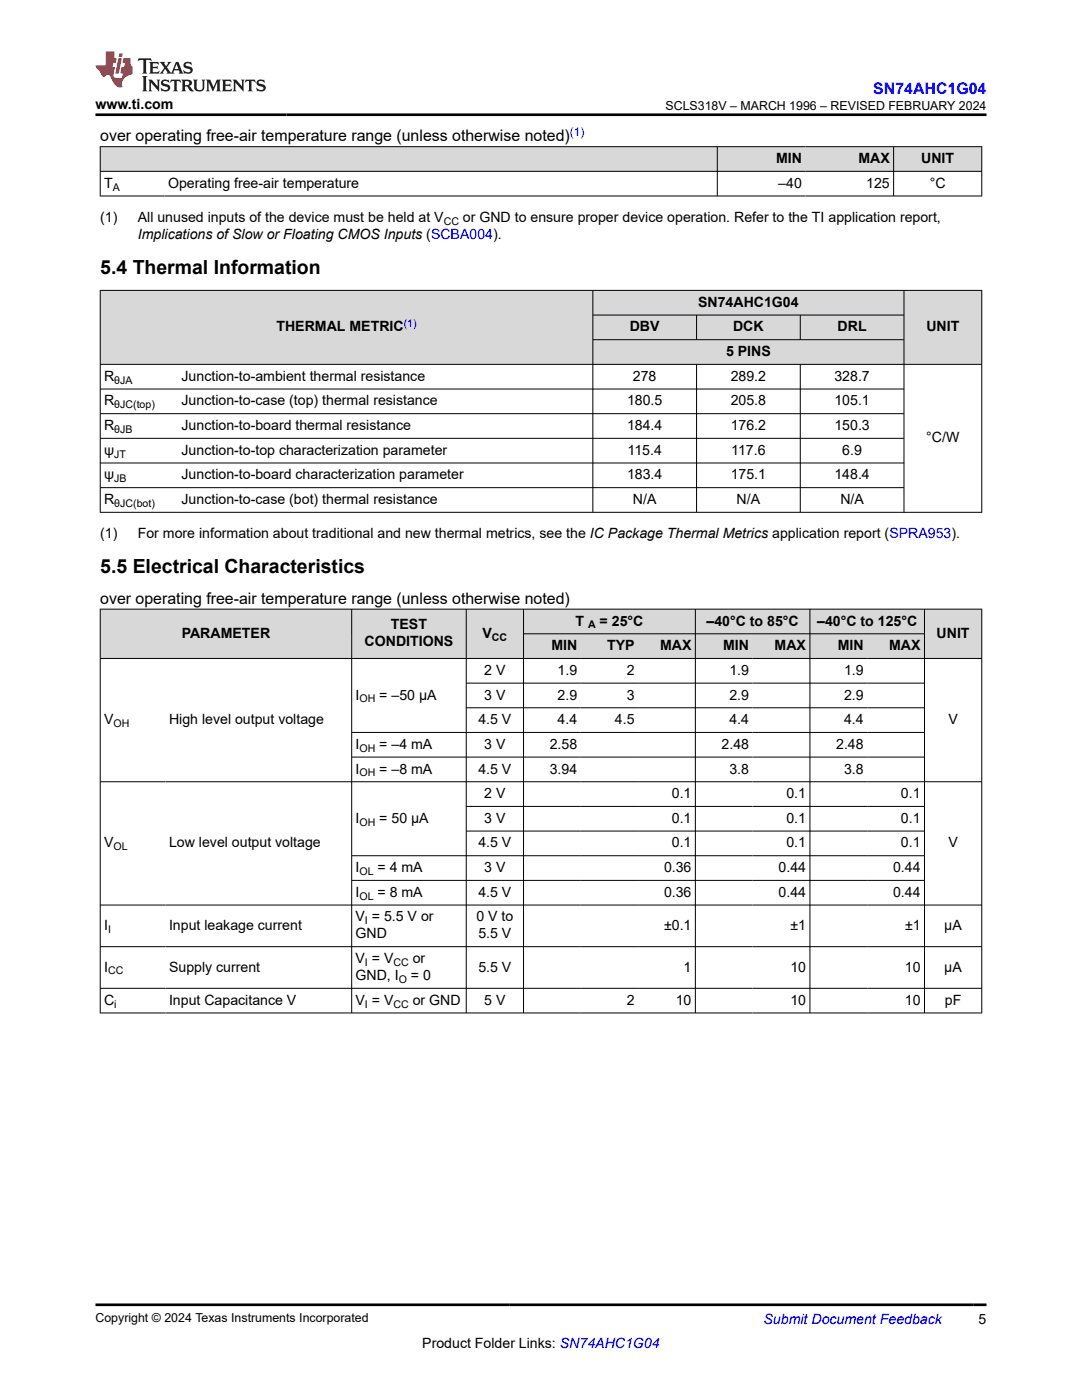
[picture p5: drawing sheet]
<svg xmlns="http://www.w3.org/2000/svg" width="216mm" height="279mm" viewBox="0 0 216 279" stroke-linecap="round" stroke-linejoin="round" font-family="sans-serif">
<defs><g id="words">
<g font-size="3.9">
<text x="20" y="54.6">5.4 Thermal Information</text>
<text x="20" y="114.4">5.5 Electrical Characteristics</text>
</g>
<text font-size="3.2" fill="#00f" x="174.3" y="18.7">SN74AHC1G04</text>
<g font-size="3.2">
<text x="20" y="28.2">over operating free-air temperature range (unless otherwise noted)</text>
<text x="20" y="120.5">over operating free-air temperature range (unless otherwise noted)</text>
</g>
<g font-size="2.8">
<text x="19" y="21.8">www.ti.com</text>
<text x="154.8" y="32.5">MIN</text>
<text x="171.3" y="32.5">MAX</text>
<text x="183.8" y="32.5">UNIT</text>
<text x="20.8" y="37.5">T</text>
<text x="33.5" y="37.5">Operating free-air temperature</text>
<text x="155.3" y="37.5">–40</text>
<text x="172.8" y="37.5">125</text>
<text x="185.5" y="37.5">°C</text>
<text x="20" y="44.3">(1)</text>
<text x="27.5" y="44.3">All unused inputs of the device must be held at V</text>
<text x="27.5" y="47.7">Implications of Slow or Floating CMOS Inputs (SCBA004).</text>
<text x="92.4" y="44.3">or GND to ensure proper device operation. Refer to the TI application report,</text>
<text x="139.3" y="61.2">SN74AHC1G04</text>
<text x="55.2" y="66.1">THERMAL METRIC</text>
<text x="125.7" y="66.1">DBV</text>
<text x="144.9" y="71.1">5 PINS</text>
<text x="146.3" y="66.1">DCK</text>
<text x="167.1" y="66.1">DRL</text>
<text x="184.8" y="66.1">UNIT</text>
<text x="20.8" y="76">R</text>
<text x="36.2" y="76">Junction-to-ambient thermal resistance</text>
<text x="126.3" y="76">278</text>
<text x="145.8" y="76">289.2</text>
<text x="166.5" y="76">328.7</text>
<text x="20.8" y="80.9">R</text>
<text x="36.2" y="80.9">Junction-to-case (top) thermal resistance</text>
<text x="125.1" y="80.9">180.5</text>
<text x="145.8" y="80.9">205.8</text>
<text x="166.5" y="80.9">105.1</text>
<text x="20.8" y="85.8">R</text>
<text x="36.2" y="85.8">Junction-to-board thermal resistance</text>
<text x="125.1" y="85.8">184.4</text>
<text x="145.8" y="85.8">176.2</text>
<text x="166.5" y="85.8">150.3</text>
<text x="184.8" y="88.3">°C/W</text>
<text x="20.8" y="90.8">ψ</text>
<text x="20.8" y="95.7">ψ</text>
<text x="36.2" y="90.8">Junction-to-top characterization parameter</text>
<text x="36.2" y="95.7">Junction-to-board characterization parameter</text>
<text x="125.1" y="95.7">183.4</text>
<text x="125.2" y="90.8">115.4</text>
<text x="145.8" y="95.7">175.1</text>
<text x="145.9" y="90.8">117.6</text>
<text x="166.5" y="95.7">148.4</text>
<text x="168.1" y="90.8">6.9</text>
<text x="20.8" y="100.6">R</text>
<text x="36.2" y="100.6">Junction-to-case (bot) thermal resistance</text>
<text x="126.3" y="100.6">N/A</text>
<text x="147" y="100.6">N/A</text>
<text x="167.7" y="100.6">N/A</text>
<text x="20" y="107.4">(1)</text>
<text x="27.5" y="107.4">For more information about traditional and new thermal metrics, see the IC Package Thermal Metrics application report (SPRA953).</text>
<text x="78" y="125.6">TEST</text>
<text x="114.8" y="124.8">T</text>
<text x="119.6" y="124.8">= 25°C</text>
<text x="141" y="124.8">–40°C to 85°C</text>
<text x="163.1" y="124.8">–40°C to 125°C</text>
<text x="36.3" y="127.3">PARAMETER</text>
<text x="72.7" y="129">CONDITIONS</text>
<text x="96.3" y="127.3">V</text>
<text x="110" y="129.8">MIN</text>
<text x="121.1" y="129.8">TYP</text>
<text x="131.7" y="129.8">MAX</text>
<text x="144.3" y="129.8">MIN</text>
<text x="154.6" y="129.8">MAX</text>
<text x="167.2" y="129.8">MIN</text>
<text x="177.4" y="129.8">MAX</text>
<text x="186.9" y="127.3">UNIT</text>
<text x="96.6" y="134.7">2 V</text>
<text x="111.3" y="134.7">1.9</text>
<text x="125" y="134.7">2</text>
<text x="145.6" y="134.7">1.9</text>
<text x="168.4" y="134.7">1.9</text>
<text x="70.9" y="139.6">I</text>
<text x="75.7" y="139.6">= –50 µA</text>
<text x="96.6" y="139.6">3 V</text>
<text x="111.3" y="139.6">2.9</text>
<text x="125" y="139.6">3</text>
<text x="145.6" y="139.6">2.9</text>
<text x="168.4" y="139.6">2.9</text>
<text x="20.8" y="144.5">V</text>
<text x="33.7" y="144.5">High level output voltage</text>
<text x="70.9" y="149.4">I</text>
<text x="75.7" y="149.4">= –4 mA</text>
<text x="95.5" y="144.5">4.5 V</text>
<text x="96.6" y="149.4">3 V</text>
<text x="109.7" y="149.4">2.58</text>
<text x="111.3" y="144.5">4.4</text>
<text x="122.7" y="144.5">4.5</text>
<text x="144" y="149.4">2.48</text>
<text x="145.6" y="144.5">4.4</text>
<text x="166.8" y="149.4">2.48</text>
<text x="168.4" y="144.5">4.4</text>
<text x="189.2" y="144.5">V</text>
<text x="70.9" y="154.4">I</text>
<text x="75.7" y="154.4">= –8 mA</text>
<text x="95.5" y="154.4">4.5 V</text>
<text x="109.7" y="154.4">3.94</text>
<text x="145.6" y="154.4">3.8</text>
<text x="168.4" y="154.4">3.8</text>
<text x="96.6" y="159.3">2 V</text>
<text x="134.1" y="159.3">0.1</text>
<text x="156.9" y="159.3">0.1</text>
<text x="179.8" y="159.3">0.1</text>
<text x="70.9" y="164.2">I</text>
<text x="75.7" y="164.2">= 50 µA</text>
<text x="96.6" y="164.2">3 V</text>
<text x="134.1" y="164.2">0.1</text>
<text x="156.9" y="164.2">0.1</text>
<text x="179.8" y="164.2">0.1</text>
<text x="20.8" y="169.1">V</text>
<text x="33.7" y="169.1">Low level output voltage</text>
<text x="95.5" y="169.1">4.5 V</text>
<text x="134.1" y="169.1">0.1</text>
<text x="156.9" y="169.1">0.1</text>
<text x="179.8" y="169.1">0.1</text>
<text x="189.2" y="169.1">V</text>
<text x="70.9" y="174.1">I</text>
<text x="70.9" y="179">I</text>
<text x="75.3" y="174.1">= 4 mA</text>
<text x="75.3" y="179">= 8 mA</text>
<text x="95.5" y="179">4.5 V</text>
<text x="96.6" y="174.1">3 V</text>
<text x="132.5" y="174.1">0.36</text>
<text x="132.5" y="179">0.36</text>
<text x="155.4" y="174.1">0.44</text>
<text x="155.4" y="179">0.44</text>
<text x="178.2" y="174.1">0.44</text>
<text x="178.2" y="179">0.44</text>
<text x="20.8" y="185.6">I</text>
<text x="33.7" y="185.6">Input leakage current</text>
<text x="70.9" y="183.9">V = 5.5 V or</text>
<text x="95.1" y="183.9">0 V to</text>
<text x="132.5" y="185.6">±0.1</text>
<text x="157.7" y="185.6">±1</text>
<text x="180.6" y="185.6">±1</text>
<text x="188.4" y="185.6">µA</text>
<text x="70.9" y="187.3">GND</text>
<text x="95.5" y="187.3">5.5 V</text>
<text x="20.8" y="193.9">I</text>
<text x="33.7" y="193.9">Supply current</text>
<text x="70.9" y="195.6">GND, I</text>
<text x="70.9" y="192.2">V = V</text>
<text x="82" y="195.6">= 0</text>
<text x="82.4" y="192.2">or</text>
<text x="95.5" y="193.9">5.5 V</text>
<text x="136.4" y="193.9">1</text>
<text x="157.7" y="193.9">10</text>
<text x="180.6" y="193.9">10</text>
<text x="188.4" y="193.9">µA</text>
<text x="20.8" y="200.5">C</text>
<text x="33.7" y="200.5">Input Capacitance V</text>
<text x="70.9" y="200.5">V = V</text>
<text x="82.4" y="200.5">or GND</text>
<text x="96.6" y="200.5">5 V</text>
<text x="125" y="200.5">2</text>
<text x="134.8" y="200.5">10</text>
<text x="157.7" y="200.5">10</text>
<text x="180.6" y="200.5">10</text>
<text x="188.5" y="200.5">pF</text>
<text x="84.3" y="269">Product Folder Links: SN74AHC1G04</text>
<text x="195.3" y="264.2">5</text>
</g>
<text font-size="2.8" fill="#00f" x="152.4" y="264.2">Submit Document Feedback</text>
<g font-size="2.5">
<text x="132.8" y="21.9">SCLS318V – MARCH 1996 – REVISED FEBRUARY 2024</text>
<text x="19" y="263.9">Copyright © 2024 Texas Instruments Incorporated</text>
</g>
<text font-size="2.4" fill="#00f" x="113.7" y="27.2">(1)</text>
<g font-size="2.1">
<text x="22.5" y="38">A</text>
<text x="88.5" y="44.8">CC</text>
<text x="22.8" y="76.6">θJA</text>
<text x="22.8" y="81.5">θJC(top)</text>
<text x="22.8" y="86.4">θJB</text>
<text x="22.8" y="91.3">JT</text>
<text x="22.8" y="96.2">JB</text>
<text x="22.8" y="101.2">θJC(bot)</text>
<text x="117.3" y="125.4">A</text>
<text x="98.2" y="127.9">CC</text>
<text x="71.7" y="140.2">OH</text>
<text x="22.6" y="145.1">OH</text>
<text x="71.7" y="150">OH</text>
<text x="71.7" y="154.9">OH</text>
<text x="71.7" y="164.8">OH</text>
<text x="22.6" y="169.7">OL</text>
<text x="71.7" y="174.6">OL</text>
<text x="71.7" y="179.5">OL</text>
<text x="72.8" y="184.5">I</text>
<text x="21.6" y="186.2">I</text>
<text x="21.6" y="194.5">CC</text>
<text x="72.8" y="192.8">I</text>
<text x="78.5" y="192.8">CC</text>
<text x="79.6" y="196.2">O</text>
<text x="22.8" y="201.1">i</text>
<text x="72.8" y="201.1">I</text>
<text x="78.5" y="201.1">CC</text>
</g>
<text font-size="2.1" fill="#00f" x="80.6" y="65.2">(1)</text>
</g></defs>
<g fill="#d8d8d8">
<path d="M20 29.3h175.9v4.9h-175.9z" fill-rule="evenodd"/>
<path d="M20.1 29.3h123v4.8h-123z" fill-rule="evenodd"/>
<path d="M143.2 29.3h17.5v4.8h-17.5z" fill-rule="evenodd"/>
<path d="M160.7 29.3h17.5v4.8h-17.5z" fill-rule="evenodd"/>
<path d="M178.4 29.3h17.4v4.8h-17.4z" fill-rule="evenodd"/>
</g>
<path d="M19.9 29.3h176.1M19.9 34.2h176.1M19.9 39.1h176.1M20 29.2v10M143.1 29.2v10M178.3 29.2v10M195.9 29.2v10" fill="none" stroke="#000" stroke-width=".2"/>
<g fill="#d8d8d8">
<path d="M20 58h175.9v4.9h-175.9z" fill-rule="evenodd"/>
<path d="M20.1 58h98.1v14.7h-98.1z" fill-rule="evenodd"/>
<path d="M118.4 58h61.9v4.8h-61.9z" fill-rule="evenodd"/>
<path d="M180.4 58h15.4v14.7h-15.4z" fill-rule="evenodd"/>
<path d="M118.4 62.9h20.5v4.8h-20.5z" fill-rule="evenodd"/>
<path d="M139.1 62.9h20.5v4.8h-20.5z" fill-rule="evenodd"/>
<path d="M159.7 62.9h20.6v4.8h-20.6z" fill-rule="evenodd"/>
<path d="M118.4 67.9h61.9v4.8h-61.9z" fill-rule="evenodd"/>
</g>
<g fill="none" stroke="#000" stroke-width=".2">
<path d="M19.9 58h176.1M20 57.9v44.4M118.3 57.9v44.4M180.4 57.9v44.4M195.9 57.9v44.4M19.9 72.7h176.1M19.9 77.6h160.5M118.3 62.9h62.1M118.3 67.8h62.1M139 62.9v5M139 72.7v29.6M159.7 62.9v5"/>
<path d="M159.7 72.7v29.6M19.9 82.6h160.5M19.9 87.5h160.5M19.9 92.4h160.5M19.9 97.3h160.5M196 102.2h-176.1"/>
</g>
<g fill="#d8d8d8">
<path d="M20 121.6h175.9v4.9h-175.9z" fill-rule="evenodd"/>
<path d="M20.1 121.6h50v9.7h-50z" fill-rule="evenodd"/>
<path d="M70.2 121.6h22.8v9.7h-22.8z" fill-rule="evenodd"/>
<path d="M93.1 121.6h11.3v9.7h-11.3z" fill-rule="evenodd"/>
<path d="M104.5 121.6h34.2v4.8h-34.2z" fill-rule="evenodd"/>
<path d="M138.8 121.6h22.7v4.8h-22.7z" fill-rule="evenodd"/>
<path d="M161.7 121.6h22.7v4.8h-22.7z" fill-rule="evenodd"/>
<path d="M184.5 121.6h11.3v9.7h-11.3z" fill-rule="evenodd"/>
<path d="M104.5 126.6h11.4v4.7h-11.4z" fill-rule="evenodd"/>
<path d="M115.9 126.6h11.4v4.7h-11.4z" fill-rule="evenodd"/>
<path d="M127.3 126.6h11.4v4.7h-11.4z" fill-rule="evenodd"/>
<path d="M138.8 126.6h11.4v4.7h-11.4z" fill-rule="evenodd"/>
<path d="M150.2 126.6h11.3v4.7h-11.3z" fill-rule="evenodd"/>
<path d="M161.7 126.6h11.3v4.7h-11.3z" fill-rule="evenodd"/>
<path d="M173 126.6h11.4v4.7h-11.4z" fill-rule="evenodd"/>
</g>
<g fill="none" stroke="#000" stroke-width=".2">
<path d="M19.9 121.6h176.1M19.9 131.4h176.1M20 121.5v80.7M70.2 121.5v80.7M93 121.5v80.7M93 136.3h91.5M104.5 121.5v80.7M104.5 126.5h80M138.8 121.5v80.7M161.6 121.5v80.7M184.5 121.5v80.7M195.9 121.5v80.7"/>
<path d="M19.9 156h176.1M70.2 151.1h114.3M93 141.3h91.5M184.5 146.2h-114.3M70.2 175.7h114.3M93 160.9h91.5M93 165.9h91.5M184.5 170.8h-114.3M19.9 180.6h176.1M19.9 188.9h176.1M19.9 197.2h176.1M19.9 202.2h176.1"/>
</g>
<path d="M27.7 11.6l-.2 .6 .5-.2h.6v.1v2.2l-.2 .4h1l-.2-.4v-2.2v-.1h.5l.5 .2-.1-.6zM29.8 12.4l.2 .3v1.6l-.2 .4h1.9l.1-.6a1.08 1.08 0 0 1-1.3 .2v-.7h.6l.4 .2v-.7l-.4 .2h-.6v-.5l.2-.2a1 1 0 0 1 1 .3l-.1-.5zM31.8 12.4l1 1.1-1 1.2h.9l-.2-.2 .4-.8 .5 .8-.2 .2h1.6l-.2-.2 .1-.5h1l.1 .5-.1 .2h.9l-.2-.4-.8-1.9h-.5l-1 2.1-.8-1.1 .9-1h-.8l.2 .2-.5 .6-.3-.6 .1-.2zM35.2 12.8l.4 1h-.8zM36.8 12.5a.65 .65 0 0 0-.2 .7 .65 .65 0 0 0 .6 .5l.7 .1 .1 .3a.79 .79 0 0 1-.7 .4 .79 .79 0 0 1-.7-.5l.1 .7 .2-.1a.93 .93 0 0 0 1.1 0 .93 .93 0 0 0 .4-.9 1.46 1.46 0 0 0-1.2-.6l-.1-.3a1.09 1.09 0 0 1 1.2 .2l-.2-.6-.1 .1-.6-.2zM28.4 15.2l.2 .4v2.2l-.2 .4h1l-.2-.4v-2.2l.2-.4zM29.6 15.9l.2 .4v1.5l-.2 .4h.8l-.3-.4v-1.3l1.7 1.8v-2l.2-.4h-.8l.2 .2 .1 1.1-1.2-1.3zM32.3 16a.65 .65 0 0 0-.2 .8 .65 .65 0 0 0 .7 .4l.6 .2 .1 .2a.79 .79 0 0 1-.7 .4 .79 .79 0 0 1-.7-.5l.1 .7 .2-.1a.93 .93 0 0 0 1.1 .1 .93 .93 0 0 0 .4-1 1.46 1.46 0 0 0-1.2-.5l-.1-.4a1.09 1.09 0 0 1 1.2 .2l-.2-.6-.1 .1-.6-.1zM34.1 15.9l-.1 .6a.63 .63 0 0 1 .7-.3l.1 1.6-.3 .4h1l-.2-.4v-1.6a.66 .66 0 0 1 .8 .3l-.1-.6zM36.2 15.9l.2 .4v1.5l-.2 .4h.9l-.2-.2v-.7h.5l.1 .2a.79 .79 0 0 0 1.2 .6l-1-.9a.61 .61 0 0 0 .6-.6 .61 .61 0 0 0-.5-.7zM36.9 16.2h.2a.47 .47 0 0 1 .5 .1 .47 .47 0 0 1 .1 .5l-.2 .1-.6 .1zM38.5 15.9l.2 .2a2.27 2.27 0 0 0 .4 2 1.04 1.04 0 0 0 1.7-.7v-1.3l.2-.2h-.8l.2 .4v1.1a.6 .6 0 0 1-.6 .6 .6 .6 0 0 1-.6-.6v-1.1l.3-.4zM41.1 15.9l.2 .4v1.5l-.2 .4h.7l-.2-.4v-1.4l.9 1.9 .8-1.9v1.4l-.2 .4h1l-.3-.4v-1.5l.3-.4h-.8l-.7 1.5-.7-1.5zM44.3 15.9l.2 .4v1.5l-.2 .4h1.9l.1-.6a1.09 1.09 0 0 1-1.3 .2v-.7h.6l.4 .2v-.6l-.4 .2h-.6v-.6l.2-.1a1.01 1.01 0 0 1 1 .3l-.1-.6zM46.4 15.9l.3 .4v1.5l-.3 .4h.8l-.2-.4v-1.3l1.6 1.8v-2l.2-.4h-.7l.2 .2v1.1l-1.2-1.3zM49 15.9l-.1 .6a.63 .63 0 0 1 .8-.3v1.6l-.3 .4h1l-.2-.4v-1.6a.66 .66 0 0 1 .8 .3l-.1-.6zM51.4 16a.65 .65 0 0 0-.2 .8 .65 .65 0 0 0 .6 .4l.6 .2 .2 .2a.79 .79 0 0 1-.8 .4 .79 .79 0 0 1-.6-.5l.1 .7 .2-.1a.93 .93 0 0 0 1 .1 .93 .93 0 0 0 .5-1 1.46 1.46 0 0 0-1.3-.5l-.1-.4a1.09 1.09 0 0 1 1.3 .2l-.2-.6-.2 .1-.5-.1z" fill="#231f20"/>
<path d="M21.1 10.3v2.7h-2.1l.1 .4 .9 1a.95 .95 0 0 0 .9 .9 .59 .59 0 0 1 .6-.4 .59 .59 0 0 1 .5 .3l.4 .8a1.59 1.59 0 0 0 2.1 1.4 1.61 1.61 0 0 1 1-2.3l1-.3-.1-1.5a1.59 1.59 0 0 1-.4-1.7h-1.4l-.2 .9h.5l-.1 .9h-.5l-.2 .9v.3l.4 .1-.2 .9h-.6a.73 .73 0 0 1-1.1-.7l.3-1.5h-.5l.2-.9h.5l.2-.9h-.5v-1.3zM23.6 11.6l-.6 3.1h.7l.6-3.1zM23.8 10.7l-.1 .6h.7l.1-.6z" fill="#ed1c24"/>
<path d="M19 22.9h177.8M19 260.4h177.8" fill="none" stroke="#000" stroke-width=".53"/>
<use href="#words"/>
</svg>
